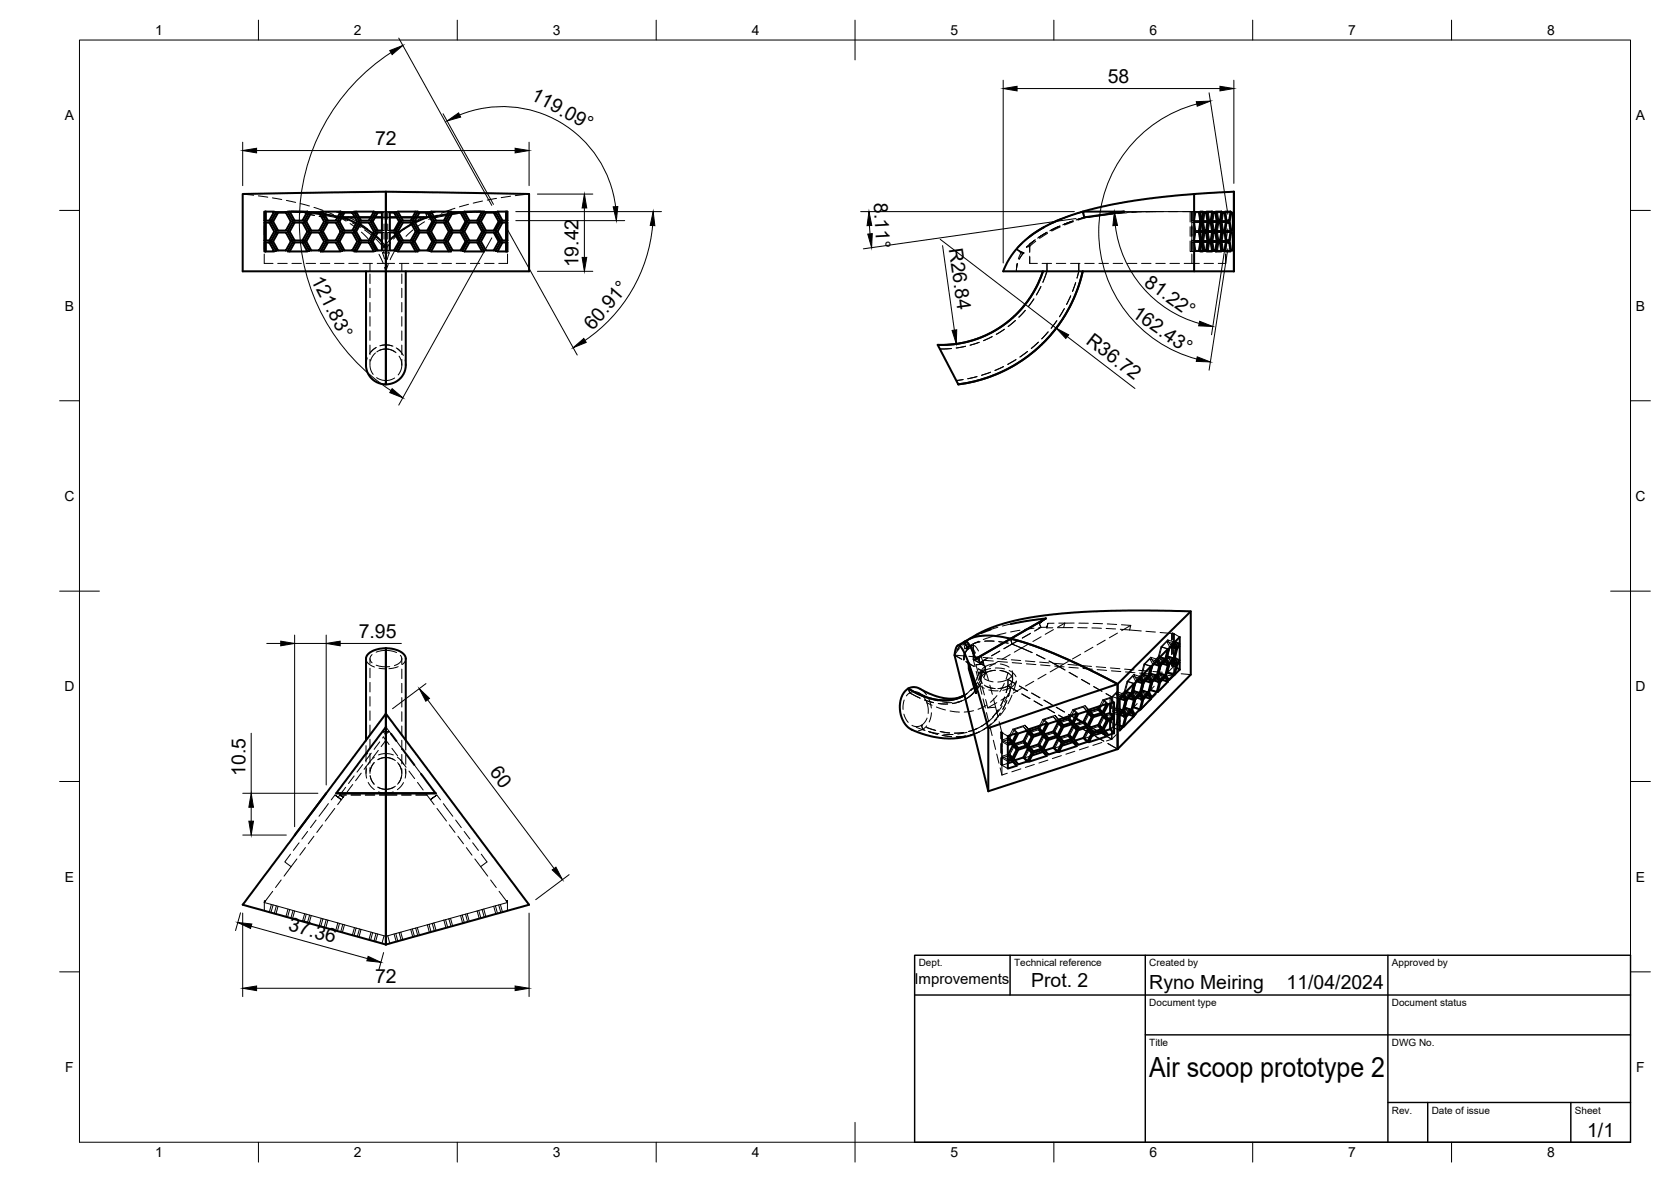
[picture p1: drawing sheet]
<svg xmlns="http://www.w3.org/2000/svg" width="420mm" height="297mm" viewBox="0 0 420 297" stroke-linecap="round" stroke-linejoin="round" font-family="sans-serif">
<defs><g id="words">
<text font-size="7" x="289" y="270.6">Air scoop prototype 2</text>
<g font-size="4.9">
<text x="278.5" y="20.8">58</text>
<text x="133.2" y="24.9" transform="rotate(28 133.2 24.9)">119.09°</text>
<text x="94.3" y="36.4">72</text>
<text x="219.8" y="51.1" transform="rotate(87 219.8 51.1)">8.11°</text>
<text x="238.6" y="62.5" transform="rotate(82 238.6 62.5)">R26.84</text>
<text x="78.2" y="70.3" transform="rotate(63 78.2 70.3)">121.83°</text>
<text x="145.5" y="67.2" transform="rotate(-90 145.5 67.2)">19.42</text>
<text x="287.5" y="71.6" transform="rotate(36 287.5 71.6)">81.22°</text>
<text x="149.1" y="83.1" transform="rotate(-49 149.1 83.1)">60.91°</text>
<text x="284.4" y="79.5" transform="rotate(35 284.4 79.5)">162.43°</text>
<text x="272.8" y="86.2" transform="rotate(37 272.8 86.2)">R36.72</text>
<text x="90.2" y="160.2">7.95</text>
<text x="61.7" y="195" transform="rotate(-90 61.7 195)">10.5</text>
<text x="123" y="194" transform="rotate(53 123 194)">60</text>
<text x="72.3" y="233.8" transform="rotate(16 72.3 233.8)">37.36</text>
<text x="94.3" y="247">72</text>
<text x="259.3" y="248.1">Prot. 2</text>
<text x="289" y="248.5">Ryno Meiring</text>
<text x="323.5" y="248.5">11/04/2024</text>
<text x="399.1" y="285.7">1/1</text>
</g>
<text font-size="3.8" x="229.9" y="247.3">Improvements</text>
<g font-size="3.5">
<text x="39" y="8.8">1</text>
<text x="89" y="8.8">2</text>
<text x="139" y="8.8">3</text>
<text x="189" y="8.8">4</text>
<text x="239" y="8.8">5</text>
<text x="289" y="8.8">6</text>
<text x="339" y="8.8">7</text>
<text x="389" y="8.8">8</text>
<text x="16.3" y="30.2">A</text>
<text x="411.3" y="30.2">A</text>
<text x="16.3" y="78">B</text>
<text x="411.3" y="78">B</text>
<text x="16.2" y="125.9">C</text>
<text x="411.2" y="125.9">C</text>
<text x="16.2" y="173.7">D</text>
<text x="411.2" y="173.7">D</text>
<text x="16.3" y="221.6">E</text>
<text x="411.3" y="221.6">E</text>
<text x="16.4" y="269.4">F</text>
<text x="411.4" y="269.4">F</text>
<text x="39" y="290.8">1</text>
<text x="89" y="290.8">2</text>
<text x="139" y="290.8">3</text>
<text x="189" y="290.8">4</text>
<text x="239" y="290.8">5</text>
<text x="289" y="290.8">6</text>
<text x="339" y="290.8">7</text>
<text x="389" y="290.8">8</text>
</g>
<g font-size="2.5">
<text x="231" y="242.9">Dept.</text>
<text x="255" y="242.9">Technical reference</text>
<text x="289" y="242.9">Created by</text>
<text x="350" y="242.9">Approved by</text>
<text x="289" y="252.8">Document type</text>
<text x="350" y="252.8">Document status</text>
<text x="289" y="262.9">Title</text>
<text x="350" y="262.9">DWG No.</text>
<text x="350" y="279.9">Rev.</text>
<text x="360" y="279.9">Date of issue</text>
<text x="396" y="279.9">Sheet</text>
</g>
</g></defs>
<!-- layer: Hidden -->
<g fill="none" stroke="#000" stroke-width=".25">
<path d="M61 48.8l2.8 .3M65 49.2l2.3 .4M66.4 56.7v2.4M66.5 53.2l-.1 2.3M66.5 55.4v.5M66.8 55.4v.5M67.7 55.9h.5l1.3 2.3h-.5M68.5 49.7l2.3 .5M69 53.2h.5l-1.3 2.2h-.5M69.5 58.2l-1.3 2.2h-.5M69.5 53.2h2.8M71.6 53.2l2.7 .1"/>
<path d="M71.9 53.4h.5l1.3 2.3h-.6M71.9 58.4h.5l1.3 2.3M72 50.4l2.3 .5M73.7 55.7l-1.3 2.2h-.5M74.1 53.2l1.5 .3-1.5-.3M75.5 53.3l2.3 .3M75.5 51.1l2.3 .7M76.1 55.9h.5l1.3 2.3M76.7 53.7l2.4 .4M77.2 53.3l1.2 .1M77.3 53.2h.6l-1.3 2.2h-.5M77.3 58.2h.6l-1.3 2.2h-.5"/>
<path d="M77.9 53.2h2.7M78.9 52.1l2.3 .8M79 53.7l5.2 .9M80.2 54.3l1.5 .3zM80.2 53.4h.6l1.2 2.3M80.2 58.4h.6l1.2 2.3M80.4 53.7l1.2 .1M81.5 55.7h.5l-1.2 2.2h-.6M83.8 53.9l-1.8-.7-.3 1.4M84.4 55.9h.5l1.3 2.3h-.5M84.5 53.2l1.9 .7M84.5 53.2l1.2 .1-.2 1.3"/>
<path d="M84.5 53.2l1.2 .1-.2 1.3h.8h-2.1l1.6-.1M84.9 54.4l2.1 1.2M85 54.4l1 .2-1-.1M85.5 54.6l2 .9M85.7 53.2h.5l-1.3 2.2h-.5M86.2 58.2l-1.3 2.2h-.5M86.2 53.2h2.8M86.3 54.6h.1M86.3 54.5l-.8 .1M87.4 54.4l2.1 1.2M88 56.2l2 1.4M88.6 56l2 1.1"/>
<path d="M88.6 58.4h.5l1.3 2.3h-.6M88.6 53.4h.5l1.3 2.3h-.6M89.2 54.6h1.1M89.6 56.1l.8 .5M90.4 55.7l-1.3 2.2h-.5M90.6 56.2l1.9 1.4M90.9 58.3l1.7 1.7M91.7 57.8l1.9 1.4M92.8 55.9h.5l1.3 2.3M93.2 54.6h1.1M93.4 58.4l1.7 1.6M93.7 58.7l.8 .6"/>
<path d="M94 53.2h.6l-1.3 2.2h-.5M94 58.2h.6l-1.3 2.2h-.5M94.4 60l1.7 1.7M94.6 53.2h4.9M96 54.6h2M96 53.4h.6v1.7M96 58.4h.6v1.7M96.6 56.3v1.6h-.6M97.5 56.3v1.6h.5M98 53.4h-.5v1.7M98 58.4h-.5v1.7M99.5 58.2l1.3 2.2h.5"/>
<path d="M99.8 54.6h1M100 53.2h-.5l1.3 2.2h.5M100.2 58.4l-.8 .7M100.6 58.4l-1.6 1.7M101.3 55.9h-.5l-1.3 2.3h.5M103.5 56.2l-2 1.4M103.7 54.6h1.1M103.8 57.8l-1.7 1.6M104.2 55.7h-.5l1.2 2.2h.6M104.4 55.9l-.9 .5M105.1 53.2h2.8M105.5 53.4h-.6l-1.2 2.3"/>
<path d="M105.5 58.4h-.6l-1.2 2.3M106.6 54.5l-2.1 1.1M106.7 55.7l-1.9 1.4M107.1 53.5l2.4-.3zM107.1 53.5l.2 1.1M108.2 54.4l1.6 .2h-1.6zM108.2 54.4l-.2 .1M108.4 53.2h-.5l1.2 2.2h.5M108.4 58.2h-.5l1.2 2.2h.5M109.1 54.4l-.9 .2M109.5 53.2l-1.8 .8M109.6 55.9h-.5l-1.2 2.3"/>
<path d="M109.9 54.1l-2.1 1M112 55.7l1.3 2.2h.5M113.4 53.2h2.8M113.7 53.7l-1.2 .1M113.8 53.4h-.5l-1.3 2.3h.6M113.8 58.4h-.5l-1.3 2.3h.6M114.4 52.3l-3.4 1.3M115 53.7l-5.2 .9M116.2 58.2l1.3 2.2h.5M116.8 53.2h-.6l1.3 2.2h.5M116.8 53.3l-1.1 .1M117.8 51.3l-2.3 .7"/>
<path d="M118 55.9h-.5l-1.3 2.3h.6M118.6 53.3l-2.4 .3M120.9 55.7h-.5l1.2 2.2h.6M121.3 50.5l-2.3 .5M121.8 53.2h2.8M122.2 58.4h-.6l-1.2 2.3h.5M122.2 53.4h-.6l-1.2 2.3M122.4 53.2l-2.6 .1M124.8 49.9l-2.3 .4M125.1 53.2h-.5l1.2 2.2h.5M125.1 58.2h-.5l1.2 2.2h.5M126.3 55.9h-.5l-1.2 2.3"/>
<path d="M127.3 55.4v.5M127.6 53.2v2.3M127.6 55.4v.5M127.6 56.7v2.4M128.4 49.3l-2.4 .4M131.9 48.9l-2.3 .3M259.7 58.9l-1.9 1.5 1-.9M262.7 57l-2.1 1.2M262.9 58.6l-2 1.2M263.1 58.5l-2 1.2M263.3 58.4l-2 1.2M263.4 58.6l-2 1.3"/>
<path d="M264.6 56l-2.1 1.1M265.9 55.4l-2.2 1M266.1 57l-2.1 1M266.3 56.9l-2.1 1M266.5 56.8l-2.1 1M266.6 57l-2.1 1.1M269.2 54.1l-2.2 .9M269.4 55.7l-2.2 .8M269.6 54l-2.7 1M269.6 55.6l-2.2 .8M269.8 55.5l-2.2 .9M269.9 55.7l-2.2 .9"/>
<path d="M272.2 53.2l-1.5 .4M272.2 53.2l-1.8 .6M272.2 53.2l.4 1.4M272.2 53.2h.1M272.3 53.3h.1M272.3 53.5h.1M272.6 54.6l-1.6 .5M272.6 54.6l-1.8 .6M272.6 54.6l-2 .7M272.6 54.6h1.3M273.8 54.4l-.6 .1M278.6 53.8l-2.5 .3"/>
<path d="M279.8 53.8l-5.9 .8-.7-.1-2.2 .8M282.2 53.5l-2.4 .2M283.4 53.5l-2.4 .2M285.7 53.3l-2.3 .1M290.7 53.2l-6.1 .2M290.7 53.2h-2.6M290.7 53.2h1.9M293.8 53.2h2.4M297.3 53.2h2M299.3 57v2.4M299.7 53.2h-.4v2.6M299.7 53.2h.1"/>
<path d="M299.7 53.2h2.1M299.7 53.2v2.6M300.2 55.9l.3 2.3M300.3 55.7l.4 2.2h1.9M300.5 53.2l-.3 2.2M301.3 58.4l.4 2.3-.4 2.2M301.3 53.4l.4 2.3-.4 2.2M301.5 53.2l.3 2.2h-2.1v-2.2v2.3M301.8 58.2h-1.3l-.3 2.2M302.1 55.4h1.6M302.1 55.9h1.6M302.5 53.2h.9"/>
<path d="M302.5 58.2h.9M302.5 55.9l.4 2.3-.4 2.2M302.6 53.4h-1.9l-.4 2.3h1.9M302.6 58.4h-1.9l-.4 2.3M302.9 53.2l-.4 2.2M303 53.4l-.4 2.3 .4 2.2M303 58.4l-.4 2.3 .4 2.2M303.3 57.9h1.6M303.3 53.4h1.6M303.3 58.4h1.6M303.6 55.7h.9M303.7 58.4l.3 2.3-.3 2.2"/>
<path d="M303.7 53.4l.3 2.3-.3 2.2M303.8 53.2l.3 2.2M304.1 55.9l-.3 2.3 .3 2.2M304.4 55.4h1.6M304.4 55.9h1.6M304.8 53.2h.9M304.8 58.2h.9M304.8 55.9l.4 2.3-.4 2.2M305.2 53.2l-.4 2.2M305.3 53.4l-.4 2.3 .4 2.2M305.3 58.4l-.4 2.3 .4 2.2M305.6 57.9h1.6"/>
<path d="M305.6 53.4h1.6M305.6 58.4h1.6M305.9 55.7h1M306 58.4l.3 2.3-.3 2.2M306 53.4l.3 2.3-.3 2.2M306.1 53.2l.4 2.2M306.5 55.9l-.4 2.3 .4 2.2M306.7 55.4h1.7M306.7 55.9h1.7M307.1 53.2h.9M307.1 58.2h.9M307.1 55.9l.4 2.3-.4 2.2"/>
<path d="M307.5 53.2l-.4 2.2M307.6 53.4l-.3 2.3 .3 2.2M307.6 58.4l-.3 2.3 .3 2.2M307.9 57.9h1.6M307.9 53.4h1.6M307.9 58.4h1.6M308.1 53.4v1.7M308.1 56.3v1.6M308.1 58.4v1.7M308.2 53.2v2.3M308.2 56.7v2.4M308.3 55.7h.9"/>
<path d="M66.4 63.8v2.4h2.2M66.4 60.3v2.4M66.8 60.4v.5M67.7 60.9h.5l1.3 2.3h-.5M69.8 66.2h2.4M73.1 60.7h.6l-1.3 2.2h-.5M73.4 66.2h2.4M76.1 60.9h.5l1.3 2.3h-.6M77 66.2h2.4M80.5 66.2h2.4M81.5 60.7h.5l-1.2 2.2h-.6M84.1 66.2h2.4"/>
<path d="M84.4 60.9h.5l1.3 2.3h-.5M87.7 66.2h2.4M90.4 60.7l-1.3 2.2h-.5M91.3 66.2h2.3M92.8 60.9h.5l1.3 2.3h-.6M93 79.6v2.4M93 76v2.4M93 72.4v2.4M93 68.9v2.4M93 66.2v2M93.3 60.9l1.4 2M94.8 66.2h4.4"/>
<path d="M95.3 63.9l1 2.2M95.8 60.9l1.2 1.7 1.2-1.6M96.2 63.6l.5 1.5M96.6 61.3v1.6h-.6M96.9 63.4l.1-.8v.9M96.9 66.2l.1 1.8 .1-1.6M97 62.6l.2 .8-.2 .2M97 62.6v.9M97 62.6h.1M97 62.6l-.8 1 .8 .1-.1-.3h.3M97 62.6l.9 1h-.9M97.5 61.3v1.6h.5"/>
<path d="M97.6 66.4l-.6 1.8-.3-1M97.9 63.6l-.6 1.6M98 60.3l-1.6 1.8 .6-.2-1-1.1M99.2 63.2l-1.1 2.1M100.4 66.2h2.4M101 79.6v2.4M101 76v2.4M101 72.4v2.4M101 68.9v2.4M101 66.2v2M101.3 60.3l-1.5 1.9M101.3 60.9h-.5l-1.3 2.3h.5"/>
<path d="M104 66.2h2.4M104.2 60.7h-.5l1.2 2.2h.6M107.5 66.2h2.4M109.6 60.9h-.5l-1.2 2.3h.5M111.1 66.2h2.4M112 60.7l1.3 2.2h.5M114.7 66.2h2.4M118 60.9h-.5l-1.3 2.3h.6M118.3 66.2h2.3M120.4 60.7l1.2 2.2h.6M121.8 66.2h2.4M126.3 60.9h-.5l-1.2 2.3h.5"/>
<path d="M127.3 60.4v.5M127.6 63.8v2.4h-2.2M127.6 60.3v2.4M255.6 62.6l1.3 .8zM255.6 62.6h.1M255.6 62.6l1.1 1h.8l-.5 .3-.7 1.2 .9-1.4M255.7 66.2l-.1 1.8 .2-1.8M256.3 61.8l.6-.6-1.3 1.4zM256.7 63.5v.1M256.7 63.6l-.6 1.5M256.9 63.3l.4 .3-.1 .1M256.9 63.3l-.2 .3"/>
<path d="M257.5 63.6l-.3 .1M257.8 78l-1.6 1.7M258.9 61.4v2M258.9 64.4v1.8h1.9M258.9 61.4v1.8M259.9 60.5l-1.8 1.6M260 75.1l-1.4 2M260.1 60.4l-1.2 1M260.3 60.3l-1.4 1.1M260.4 60.6l-1.5 1.3-.8 .2 .8-.7M261.7 72l-1.1 2.1M262 66.2h2.4"/>
<path d="M263.2 66.2v2l-1 2.7M265.6 66.2h2.4M267.6 77.6l-1.2 2M269.2 66.2h2.3M269.2 74.3l-1 2.2M270.5 71l-.8 2.2M271.3 66.2v2l-.5 1.7M272.8 66.2h2.3M276.3 66.2h2.4M279.9 66.2h2.4M283.5 66.2h2.4M287 66.2h2.4"/>
<path d="M290.6 66.2h2.4M294.2 66.2h2.4M297.8 66.2h3.8M299.3 60.6v2.6h.4M299.7 63.2v-2.6v2.6h2.1M299.7 60.4h2.1l-.3-2.2 .3-2.3h-2.1v7.3M299.7 60.9h2.1l-.3 2.3M299.7 63.8v2.4M300.2 60.9l.3 2.3M302.1 60.4h1.6M302.1 60.9h1.6M302.2 60.7h-1.9l.4 2.2h1.9"/>
<path d="M302.5 63.2h.9M302.5 60.9l.4 2.3M302.7 66.2h2.4M303.3 62.9h1.6M303.6 60.7h.9M304.1 60.9l-.3 2.3M304.4 60.4h1.6M304.4 60.9h1.6M304.8 63.2h.9M304.8 60.9l.4 2.3M305.6 62.9h1.6M305.9 60.7h1"/>
<path d="M306.5 60.9l-.4 2.3M306.7 60.4h1.7M306.7 60.9h1.7M307.1 63.2h.9M307.1 60.9l.4 2.3M307.9 62.9h1.6M308.1 61.3v1.6M308.2 63.8v2.4h-1.9M308.2 60.3v2.4M308.3 60.7h.9M92.4 89.9l-.4 1.8M93 91.9l.3 1.2 .5 1"/>
<path d="M93 90.3v1.4M93 86.7v2.4M93 83.1v2.4M94.4 88.7l-.9 1.1-.3 .9M94.4 87.4l-1.1 1M94.6 87.3l-.9 .7-.8 .9M94.7 94.9l.9 .5 1.1 .2h1.2l1.3-.6M97 86.7l1.8 .3M97 87.7l1.4 .3 1.2 .6M97 86.7l1.6 .2M97 87.7a3.9 3.9 0 0 1 2.3 .7M97 86.7l-1.3 .1"/>
<path d="M97 87.7l-1.6 .4M97 86.7l-1.5 .2M97 87.7a3.9 3.9 0 0 0-2.3 .7M99.6 87.4l1.2 1M99.8 87.6l1 .8 .6 .9M100.4 89.5l.5 1.1 .1 1.1M101 90.3v1.4M101 86.7v2.4M101 83.1v2.4M101 91.7l-.1 1.1-.8 1.4M101.9 90.4l.1 1.3M239.2 87.6l-2.9 .1"/>
<path d="M242.2 95.4l-1.7 .2M242.8 87l-2.4 .4M245.7 94.6l-2.4 .6M246.2 86l-2.3 .7M249.1 93.5l-2.3 .8M249.5 84.6l-2.2 1M252.3 92.1l-2.1 1M252.5 82.7l-2 1.3M255.3 80.5l-1.8 1.5M255.5 90.4l-2.1 1.2M258.4 88.3l-1.9 1.4M261.1 86l-1.8 1.6"/>
<path d="M263.5 83.4l-1.6 1.8M265.7 80.6l-1.4 1.9M245.6 159.5l-.7 .4M246.7 159.1l-1.1 .5M247.8 159.7l-2.3 .3M249 159.7l2.4 .3M249.5 160l-2.3 .7M250.9 157.6l-1.8 .6M252.9 159.1l-2.3 .5M254.2 156.8l-2.1 .5M256.5 158.4l-2.4 .4M256.5 159.2l-2.4 1.3-1.5-.3"/>
<path d="M259.1 159.2l-2.1 1.1M259.6 157.4l-2.1 1.2M260 157.9l-2.4 .3M261.3 156.7l1.7-1.3zM261.3 156.7l.4 1M261.3 156.7l.4 1 1.5-.1M261.7 157.7h-.5M261.7 157.7l-1.5 .9M263 155.4l-2.4 1.4M263.5 156.6l-.3 1.2zM264.7 157.8h-1.5M265 156.6h-1.5"/>
<path d="M269.8 157.7h-3.9M270.1 156.6h-3.9M271 157.7l2.4 .1M271.3 156.6h2.3M274.6 157.8l2.3 .1M274.8 156.7h2.4M278.1 157.9l2.4 .2M278.4 156.8l2.4 .1M281.7 158.1l2.3 .2M282 157l2.3 .2-.3 1.1M284 158.3l3 .3M288.1 158.7l2.4 .1"/>
<path d="M291.7 158.9l2.9 .3M294.9 159.1l-.3 .1v1.7v-1.7h.6v1.7M295.1 159.2l-.2-.1v1.7M295.1 159.2l.1 3M295.1 159.2v1.7M92.2 166.3l.7 .7 1.2 .6M93 178.7v2.3M93 175.1v2.3M93 171.5v2.4M93 167.9v2.4M93 165.5v1.2M93.6 164.5l-.6 .9 .2 .7 .4 .5"/>
<path d="M94.6 167.2l1.6 .3h1.8M95.3 167.9l1.7 .2M96.9 163.5l-2.3 .4M97 163.4l1.3 .1 1.4 .5M100.1 167.5l-2.3 .5M100.7 164.7l.3 .8M101 165.5v1.5M101 168.2v2.3M101 171.7v2.4M101 175.3v2.4M101 178.9v2.4M101 165.5l-.1 .6-.4 .5-1.3 .7"/>
<path d="M102 165.5l-.1 .7-.7 .8M227.3 179.5l.5 1.2 .6 .8M227.4 175.9l-.3 1.1v1.3M228.4 173l.3 1.1M228.7 174.1l2.7 1.4M228.7 174.1l1.4-.3 1.3 .5M228.7 174.1l-.8 .8M231.1 174.2l1.4 .7M231.4 173.1l1.6 1.5M232.2 175.1l1 1.9 .2 2.3M232.5 175.9l2.2 .7M233.5 175.6l.7 2.3"/>
<path d="M233.6 175.4l2.3 .7M234.2 179.1l-.6 2.3M235.9 176.8l2.4 .1M237 176.4l2.4 .2M240 164.6l1.8 1.1M240 164.6l2.4 .2M240.1 164.5l-.1 .1M241.2 163l-1.2 1.6M241.8 176.2l-2.3 .6M242.4 161.4l-.8 .7-1 1.3M242.4 161.4l.2 1.6 .9-.2 .1 .3-.2-.6M242.4 161.4l1 1.1-.2 .2z"/>
<path d="M242.4 165.6v.2M242.4 161.4l1.4 .9-.3 .7M242.4 164v1.8M242.4 164.9v.9M242.5 164.6v.1M242.5 164.1l-.1 1.7M242.9 166.3l2 1.2M243.2 174.3l-.8 .5M243.2 162.7l.1-.1 .2 .4M243.2 162.7l-.6 .3M243.2 162.7l.1-.1zM243.2 162.7l-.8-1.3 .8 1.3"/>
<path d="M243.5 163l-.9 1.4M243.5 163l.1 .1M243.5 166.6l.1 1.5M243.6 162.9l-.1 .1M243.6 161.9l.3 .4M243.6 168.1h.1M243.6 164.9l2.4 .2M243.6 168.1l.7 2.4M243.8 162.3l-1 1.5M243.8 162.3l-.6 .4-.2 .3 .2-.3M243.9 162.3l.7 .6 .7 1.2M243.9 162.3h-.2"/>
<path d="M243.9 160.6l-1.9 1.5M244.3 173.1l-1 1-.8 .6M244.3 160.3l-1.9 1.1M244.5 160.1l-2.1 1.3M244.7 171.7l.7 2.4M244.7 165.7l3.1 1.8 1.4-.6 1.1-.1M244.7 174.2l-1.9 1.5-2.2 .8M244.7 161.8v3.9l3.1 1.8v1.6M244.7 161.8l-1 .5 1.3-.1 1 1.4M244.7 161.8v3.9M244.7 165.7l1.5 .1M244.7 165.7l.5 1.8"/>
<path d="M244.8 162.2l-1 .1M245 173.7l-.8 1-1.3 .9M245.3 165.6l.9-.3 .1 1.3 .9-.1-.9 .1M245.4 167.1l1.2 4.1M245.4 168.7l.6 2.3M245.6 171.7l-1.5 1.8M245.7 170.2l-.8 1.9M245.7 165.2l.6 1.4M245.8 171.4l.7 1 1 .6M246 168.1l1.8 1M246.1 161.1l-1.4 .7M246.3 166.6l.9-.2-.9 .2 .1 .3"/>
<path d="M246.3 172.2l.6 2.3M246.4 161.3l-1.7 .5M246.5 164.7l.7 1.7 1.4 4.6M246.6 170.6l-.9 2.1M246.6 169.1v1.6M246.8 171.4l-1.3 2M246.9 172.3l.6 2.3M247.1 168.7l-.9 2M247.1 168.7l-1.1 .9-.3 .7M247.1 168.7l.7 .4M247.1 169.6l-.5 1 .4 1.2M247.2 165.2l2.3 .2"/>
<path d="M247.2 175.6l.6 2.3M247.4 166.8l-2 .3 2-.2M247.4 165.9l2.4 .2M247.5 170.5l1.2 .6 1 .3M247.5 172.2l1.2 .6 1 .2M247.6 161.1h2.4M247.7 164.2l-2.4 1.4 .9-.3 .1 1.3M247.8 169.1l-.4 1.2M247.8 169.1v-1.6a1.67 1.67 0 0 0-1.1 2.1M247.8 169.1a1.69 1.69 0 0 0-1.1 2.2M247.8 175.8l.5 2.1 2-.2M247.9 172.5l2.4 .5"/>
<path d="M248 179.1l.6 2.3M248.3 165.4l-2 1.2M248.6 173.4l2.4 .2M248.9 172.2l.6 2.3M249.1 168l-2 .7M249.8 175.6l.5 2.1M250.2 168.5l-1.5 .2-.9 .4-.7-.4M250.3 167.9l2.3 .2M250.3 168.5l-1.1 .1-1.4 .5M250.3 177.7l.7 2.5M250.7 165.5l2.4 .2M250.8 162.5l-2.1 1.1"/>
<path d="M251 166.2l2.3 .2M251 178.4l-1.4 1.8M251.1 161.2l2.4 .4M251.4 163.6l-2.1 1.2M251.4 168.5l1.4 .3 1 .6 .7 .8v1M251.5 168.5l1.5 .4 .7 .4M251.5 166.9l1.5 .4 .7 .4M251.5 179.2l-1.5 1.9M252 177.4l-1.5 1.9M252.6 175.2l-1 2.1M252.8 177.9l-1.4 1.9M253.2 176.1l-1.1 2.1"/>
<path d="M253.4 170.7l-1.4 .6-1.1 .1M253.4 172.4l-.9 .4-1.6 .2M253.4 172.4l.7 .4-2 .7M253.4 172.4l-2 .6M253.4 172.4l2.5 1.4M253.4 170.7l1.9 1.1M253.4 170.7v1.7M253.6 174.3l-1 2.1M253.7 168.5l1 .6 .8 1M253.8 172.1l-.4 .3-.4 1.7 .4-1.7M254.1 160.5h.1M254.1 160.5l.3 1.3 2.5 1"/>
<path d="M254.1 160.5l.3 1.4M254.1 160.5l-2.3 1.4M254.3 165.8l2.3 .2M254.4 161.8l2.5 1M254.5 174.7l-1.1 2.2M254.5 170.2a1.67 1.67 0 0 1-1.1 2.2M254.5 168.6a1.67 1.67 0 0 1-1.1 2.1v1.7M254.5 166.5l2.4 .2M254.6 171.1l-.6 2M254.6 169.1v1.6M255.5 171.2l-.6 1-.8 .6-.5 2.2 .5-2.2-.7-.4M255.6 171.1l-.7 2.5"/>
<path d="M256 161l-1.6 .9M256 160.9l-3.6 2.1 2-1.2M256.3 172.4l2.1 1.2M256.9 162.8l2.6 1.2M256.9 174.4l2.1 1.2M257.8 166.1l2.4 .2M258.1 166.8l2.4 .2M259.4 174.2l2.1 1.2M260 176.2l2.1 1.1M260.6 164.5l2.1 1.1M261.4 166.4l2.4 .2M261.6 167.1l2.4 .2"/>
<path d="M262.5 175.9l2.1 1.3M263.1 177.9l2.1 1.2M263.8 166.1l4 2.3M265 166.7l2.3 .2M265.2 167.4l2.4 .2M265.2 179.8l-3 1M265.6 177.7l2.1 1.2M266.2 179.7l2.1 1.2M268.5 167l2.4 .2M268.7 179.5l1.8 1.1M268.8 167.7l2.3 .2M268.8 169l2.1 1.1"/>
<path d="M269.8 178.3l.9 1M269.8 178.3l-.9 1.6M270.2 178.4l-1.2 2.2 1 1M271.9 170.7l2.1 1.2M272.1 167.3l2.3 .2M272.3 168l2.4 .2M272.4 177.7l-2.2 .7 .9 1M272.4 177.7l1 1M272.4 177.7l.8 1M272.8 177.3l-3 1M273.8 178.4l-1-1.1 2.1 2.5M273.9 179.2l2.3-.7 1 1"/>
<path d="M274.1 178.8h-.2M275 172.5l2.1 1.2M275.6 167.6l2.4 .2M275.9 168.3l2.4 .2M276.2 178.5l.8 1M276.6 178.2l1.1 1.4M277.3 175.9l1 1M277.3 175.9l-.8 1.6M277.7 176l-1.1 2.2 .9 1M277.7 179.6l1 1M277.9 179.6h-.2M278.1 174.3l1.4 .8"/>
<path d="M279.1 179.6l-1.4 .5 1 .9M279.1 175.5l-1.4 .5 1 1M279.1 179.6l1 1M279.1 175.5l1 1M279.1 175.5v1.3M279.1 179.6v1.3M279.2 167.9l2.4 .1M279.4 168.6l2.4 .2M279.5 179.3v2.4M279.5 175.1l-2.2 .8M279.8 178.8l1.7 .6M279.8 175.1v1.2"/>
<path d="M279.8 177.6v1.2M279.8 179.2v1.2M279.8 175.1l1.7 .6M279.8 179.2l1.7 .6M280.6 178l.9 .3M280.6 178.4l-.8 .8M280.6 174.3l-.8 .8M280.6 178l-.8 .8M280.8 173.8l-1.3 1.3v3v-3M280.8 177.9l.7 1.2M281.2 175.5l.4 .1M281.2 175.5l-.6 2.5"/>
<path d="M281.2 179.5l-.6 2.5M282.3 178.9l-1.7-.5 .6 1.1 .4 .2M282.3 174.8l-1.7-.5 .6 1.2M282.6 174.4l-1.8-.6 .7 1.2M282.7 177.8l-1.2 1.3 1.7 .6M282.7 173.7l-1.2 1.3 1.7 .6M282.7 178.2l.7 1.2M282.7 174.1l.7 1.2M282.7 173.7l.4 .2M282.8 168.2l2.3 .1M283 168.9l2.4 .2M283.4 175.3l-.2 .7-1.7-.5-.7 2.4 1.8 .6"/>
<path d="M283.4 179.4l.3 .1M283.4 179.4l-.9 .9M283.4 175.3l.3 .2M283.6 171.2l1.7 .6 .2-.7 .4 .1M283.6 171.2l-.6 2.5M283.6 175.3l-.6 2.5M284.5 178.8l-1.8-.6-1.2 1.3M284.5 174.7l-1.8-.6-1.2 1.4M284.7 178.4l-1.7-.6 .6 1.2 1.7 .6M284.7 174.3l-1.7-.6 .6 1.2 1.7 .6M284.9 174l-1.3 1.3M284.9 173.6l-1.3 1.3"/>
<path d="M284.9 177.7l-1.3 1.3M284.9 169.9l-1.3 1.3M285.1 177.7l1.7 .6M285.1 169.5l-1.7 1.7M285.1 171.8l-1.7-.6-.7 2.5M285.5 175.2l-.2 .7-1.7-.6M285.5 175.2l.4 .1M285.7 179.5l-1.7 1.7M285.9 176.8l-.8 .9M286.3 168.5l2.4 .1M286.6 169.1l2.3 .3M286.6 174.6l-1.7-.6 .6 1.2"/>
<path d="M286.6 170.5l-1.7-.6 .6 1.2M286.8 170.1l-1.7-.6 .6 1.2 1.8 .6M286.8 174.2l-1.7-.6 .6 1.2 1.8 .6M287 169.4l.4 .1M287 169.8l.6 1.2M287 169.4l-1.3 1.3M287 173.9l.6 1.2M287 173.5l-1.3 1.3M287.2 169.4l.6 1.2 1.8 .5M287.2 173.5l.6 1.2 1.8 .5M287.5 175.8l-1.8-.6-.6 2.5M287.6 171l-.1 .7-1.8-.6-.6 2.5"/>
<path d="M287.6 175.1l-.8 .9M287.6 175.1l.4 .1M287.6 171l.4 .1M287.8 166.9l-.6 2.5 1.7 .6M287.8 171l-.6 2.5 1.7 .5M288.2 177l-1.7 1.7M288.7 170.4l-1.7-.6-1.3 1.3M288.7 174.5l-1.7-.6-1.3 1.3M289.1 169.3l-1.3 1.3M289.1 169.7l-1.3 1.3M289.1 173.4l-1.3 1.3M289.1 165.6l-1.3 1.3"/>
<path d="M289.3 173.3l1.8 .6M289.3 169.3l.7 1.1M289.3 165.2l-1.7 1.7M289.4 167.5l-1.8-.6-.6 2.5M289.8 170.9l.4 .1M289.8 170.9l-.2 .6-1.8-.5M289.8 166.8l.4 .1M289.8 166.8l-.2 .7-1.8-.6M289.9 168.7l2.3 .2M290.1 169.4l2.4 .2M290.2 172.5l-.9 .8M290.7 174.4l-1.7 1.7"/>
<path d="M290.9 170.2l-1.8-.5 .7 1.2M290.9 166.1l-1.8-.5 .7 1.2M291.1 165.7l-1.8-.5 .7 1.2M291.3 169.1l-1.3 1.3 1.7 .6M291.3 165l-1.3 1.4 1.7 .5M291.3 169.6l.6 1.1M291.3 165.5l.6 1.2M291.3 165l.3 .2M291.5 169.1l.6 1.2 1.8 .6M291.7 171.4l-1.7-.6-.7 2.5M291.9 166.7l-.2 .6-1.7-.5-.7 2.5 1.8 .5M291.9 170.7l.4 .2"/>
<path d="M291.9 170.7l-.9 .9M291.9 166.7l.4 .1M292.1 162.5l1.8 .6 .1-.7 .4 .1M292.1 166.6l-.6 2.5 1.7 .6M292.1 162.5l-.6 2.5M293 170.1l-1.7-.5-1.3 1.2M293 166l-1.7-.5-1.3 1.3M293.2 171.9l-1.7 1.7M293.2 165.6l-1.7-.6 .6 1.2 1.8 .6M293.4 164.9l-1.3 1.3M293.4 165.3l-1.3 1.3M293.4 169l-1.3 1.3"/>
<path d="M293.4 161.2l-1.3 1.3M293.4 169l2.4 .2M293.6 160.8l-1.7 1.8M293.6 163.1l-1.7-.5-.6 2.4M293.7 169.7l1.5 .2M294 166.5l.4 .1M294 166.5l-.1 .7-1.8-.6M294.6 167.4v-1.7v1.7h.6M294.6 162.1v2.4M294.9 165.5v1.7l.2 .2h-.5l.3-.2M294.9 162v2.3M295.1 165.9l-1.7-.6 .6 1.2"/>
<path d="M295.1 161.8l-1.7-.6 .6 1.2M295.1 162.1v2.4M295.1 165.7v1.7M295.2 167.4l-1.6 1.6 1.8 .6M295.2 167.4l.6 .4M295.2 161.5l1.4 .8M295.2 161.5v8.4M295.2 161.1l.3 .2M295.2 165.6l-.9 .9M295.2 161.1l-.9 .9M295.2 161.5l-.9 .9M295.2 169.9l-1.2 1.1"/>
<path d="M295.4 161.4l-1.8-.6 .7 1.2 1.7 .6M295.4 165.5l-1.8-.6 .7 1.2 1.7 .6M295.4 165.3l-.2-.1-.9 .9M296 163l-1.7-.6-.7 2.5M296 167.1l-1.7-.6-.7 2.5M296.6 166.4l-1.4-.8v1.8M296.6 160.1l-1.4-.9v1.9M297 169.3l2.4 .2M81.7 199.8h.1M84.2 199.8l1.6 1.2zM84.2 199.8l-.9 1.2M84.5 199.4h1.2l-.2 .4"/>
<path d="M84.5 199.4h2.1M84.5 199.4h1.2M85.5 199.8l.8 .5-.8-.5-.5 .5M85.5 199.8l.8 .6M85.7 199.4l-.2 .4h1.6h-1.6M85.7 199.4h.1M86.9 197.9l-1.2 1.5M87.8 199.4h2.4M88.3 199.8h2.4M88.7 197.2l-1.4 1.9M89 195l-1.4 1.9M90.8 194.3l-1.4 1.9"/>
<path d="M91.2 192.1l-1.4 1.9M91.4 199.4h2.4M91.8 199.8h2.4M92 192.7v1.7M92 187.4v4.1M92 186v.2M92.2 193.2l-.2 .8 .2 1.5M92.6 196.6l.6 1 .9 .8M93 191.4l-1.5 1.9M93 192.9v1.5M93 189.4v2.4M93 185.8v2.4"/>
<path d="M93 182.2v2.4M93.1 195l.3 1 .7 1.1-.7-1.1zM93.3 189.3l-1.4 1.9M94.1 191.7l-.7 1-.3 1.1 .3-1.2zM94.1 190.3l-.9 .9-.6 .9M95 199.4h4.1M95 197.8l.9 .4 1.1 .2-.8-.1zM95 190.9l.9-.4 1.1-.1-1.1 .1zM95.1 188.6l-1.4 1.9M95.2 199l1.8 .4 1.9-.4M95.2 189.7a4.9 4.9 0 0 1 3.7 0M95.4 199.8h4.4"/>
<path d="M95.5 186.4l-1.4 1.9M96.2 185.5l.2-.3 .6 .8M97 182.7l1.3 1.7M97 186l.8 1.1M97 190.4l1.1 .1 .9 .4M97 182.7l.2 1.3-.2-.2M97 182.7l-.1 1.3M97 182.7h.1M97 183.8l-.1 .2h.3M97 183.8h.9l-1.1 .8 .2-.2M97 190.4l1.2 .1 1.2 .6M97 186l-1.2 1.6"/>
<path d="M97 183.8h-.8l.8 .6M98.6 188.1l1.4 1.9M99 197.8l-.9 .4-1.1 .2M99.4 197.6l-1.2 .6-1.2 .2M99.7 186.2l1.4 2M99.9 190.3l1 .9 .6 .9M100 191.7l.7 1 .3 1.1M100.2 192l.7 1.2 .1 1-.1 1.3-.7 1.2M100.3 199.4h2.4M100.7 190.9l1.4 1.9M101 195l-.3 1-.8 1.1M101 199.8h2.4"/>
<path d="M101 182.4v2.4M101 186v2.4M101 189.6v2.4M101 193.2v1.2M101.5 196.7l-.6 .9-1 .8M101.9 193.2l.1 .8-.1 1.5M102 186v2.5M102 189.7v2.4M102 193.3v1.1M102.8 193.8l1.5 1.9M103.9 199.4h2.4M104.2 192.2l1.7 2.3"/>
<path d="M104.6 199.8h2.7M105 196.6l1.4 1.9M107.1 199.5l2.4-.1zM107.1 199.5h.1M107.1 199.5l1.1 1.4M107.4 199.4h2.1M109.5 199.4h.1M109.8 199.8l1 1.2M229.3 183.4l.4 .1M229.3 182.3l1 .3 1.4-.3M230.4 182.8l2.2 .8M231.7 182.3l.3 1 .3 .1-.3-.1"/>
<path d="M231.7 182.3l.2 .1M231.7 182.3l.3 1M232 183.3l-1.1 .3M233 182.4l-1 .9M233 182.8l2.3 .8M233.1 180.5l-.6 1.1-.8 .7M233.5 183.8l2.2 .7M233.7 183.9l2.4 .5M236.4 183.8l2.4 .4M236.9 184.8l2.4 .3M237.3 184.5l2.3 .1M242.3 184.1l-2.3 .1"/>
<path d="M242.8 185l-2.3 .2M243.2 184l-2.4 .5M245.7 183.1l-2.2 .7M246.2 183.9l-2.2 .8M246.9 182.4l-2.6 1.3M247.9 183l-3 1.5M248.7 181.1l-1.9 1.4M248.9 182.5l.6 2.4M249.2 182l-1.9 1.4M249.7 180.2l-1.8 1.5M249.8 186l.5 2.3M250.6 189.5l.6 2.3"/>
<path d="M250.7 180.7l-1.8 1.6M251.2 181.4l.6 2.4M251.5 193l.4 1.8M251.6 190.4v1.7l.3 .2M251.6 192.1l.2-.1 .1 .3M251.6 186.9v2.3M251.8 192v-1.7l.1 2v-1.7v1.7l1.5 .9M251.8 183.8l.1 2.1v-1.8M251.8 183.8v1.7M251.8 186.7v2.4M251.8 183.8l-.2 .2M251.9 186v-1.9v3"/>
<path d="M251.9 184.1l-.3-.1v1.7M251.9 184.1h.1M251.9 186.4v8.4M251.9 186l1.5 .8M251.9 184.1l1.5 .9M253.3 194.3l-1.4 .5M253.4 189.6l-1.5 .5 1.5 .8M253.4 185.5l-1.5 .5M253.4 191.8l-1.5 .5M253.5 190l.9 1M253.5 185.9l.9 1M253.9 185.5l1.2 1.5"/>
<path d="M254.5 186.9l-1-1-1.6 .5 1.5 .8M254.5 191l-1-1-1.6 .5 1.5 .8M254.7 183.2l1 1M254.7 183.2l-.8 1.6M254.9 190.6l-1-1 1.2 1.5M255.1 183.3l-1.2 2.2 1 1M255.1 191.1l.9 1M255.1 187l.9 1M255.1 187.4l-1.2 2.2M255.2 191l-.1 .1M255.2 187h-.1M256.7 193.2l-2.3 .8"/>
<path d="M257.3 182.6l-2.2 .7 .9 1M257.3 182.6l1 1M257.3 186.7l.8 1M257.3 182.6l.8 1M257.7 182.3l-3 .9M258.3 187.7l-1-1-2.2 .7 .9 1M258.7 183.3l-1-1 2.1 2.4M258.7 187.4l-1-1 2.1 2.4M258.8 184.1l2.3-.7 1 1M258.8 188.2l2.3-.7 1 1M259 183.7h-.2M259 187.8h-.2"/>
<path d="M259.5 189.9l-1.8 .5M259.8 185.2l-1-1.1-1.1 2.3M259.8 189.2l-1-1-1.1 2.2 1 1M260.1 192.1l-2.3 .8M261.1 187.5l.8 1.1M261.1 183.4l.8 1.1M261.5 183.1l1.1 1.4M261.5 187.2l1.1 1.4M262.2 180.8l1 1M262.2 180.8l-.8 1.6M262.6 180.9l-1.1 2.2 .9 1M262.6 185l-1.1 2.2 .9 1"/>
<path d="M262.6 188.6l1 1M262.6 184.5l1 1.1M262.8 188.6h-.2M262.8 184.5h-.2M263.5 191l-2.3 .8M264.9 180.1l-2.3 .8 1 1M264.9 180.1l1 1M264.9 184.2l.8 1.1M264.9 180.1l.8 1.1M265.9 185.2l-1-1-2.3 .8 1 1M266.2 184.9l-1-1 1.2 1.5M266.2 180.8l-1-1 1.2 1.5"/>
<path d="M266.4 185.8l2.2-.8 1 1M266.4 181.7l2.2-.8 1 1.1M266.4 185.4l1 1M266.4 181.3l1 1M266.6 185.3l-.2 .1M266.6 181.2l-.2 .1M266.9 189.9l-2.3 .7M267 187.4l-1.8 .6M267.4 186.8l-1-1-1.2 2.2 1 1M267.4 182.7l-1-1-1.2 2.2M268.6 185l.9 1.1M268.6 180.9l.9 1.1"/>
<path d="M269 180.6l1.2 1.5M269.3 181.5l2.1 1.2M270 185.7l-1-1 1.2 1.5M270.2 186.2l.9 1M270.2 182.1l.9 1M270.2 182.5l-1.2 2.2M270.3 188.8l-2.3 .7M270.3 186.1l-.1 .1M270.3 182l-.1 .1M272.1 181.5l1.7 .9-1-1 2.1 2.5M272.4 183.3l2 1.2M272.4 181.8l-2.2 .7 .9 1"/>
<path d="M272.4 181.8l1 1M272.4 181.8l.8 1M273.7 187.7l-2.3 .7M273.9 183.3l2.3-.7 1 1M274.1 182.8l-.2 .1M274.3 182.8l1.9 1.1M274.6 184.9l-1.8 .6M274.9 180.2l-1-1-1.1 2.2M274.9 184.3l-1-1-1.1 2.2 1 1M275.5 185.1l2 1.2M276.2 182.6l.8 1M276.8 184.2l2.7 1.6"/>
<path d="M277.1 186.6l-2.3 .7M277.5 183.2l-.9-.9 1.1 1.4M277.7 183.7l1 1M277.7 180.1l-1.1 2.2M277.9 183.7h-.2M278.6 186.8l2.4 1.5M279.5 185.8l-1.3 .4M279.8 181.6v1.3M279.8 182.9l1.7 .5M280.6 182l.9 .3M280.6 182l-.8 .9M280.7 184.6l-1.2 1.2v-3v3"/>
<path d="M280.8 182l1.8 .6M281.7 181.2l-.9 .8M283.2 180.1l-1.7-.6-.7 2.5M283.2 182.1l-1.7 1.7M73 214.7l-1.4 1.9 1.6 1.2M73.2 217.8l-1.8 2.4M74.7 215.9l-1.5 1.9M75.2 211.8l-1.4 1.9M76.8 213l-1.4 1.9M77.3 208.9l-1.4 1.9M78.9 210.1l-1.4 2M79.5 206.1l-1.4 1.9"/>
<path d="M81.1 207.3l-1.4 1.9M82.6 202l-2.4 3.1M84.2 203.2l-2.4 3.1M86.6 200l-1.7 2.2M108.2 200.9l1.6-1.1zM108.2 201l1 1.2M109.9 203.2l2.4 3.1M111.5 202l2.4 3.1M113 207.3l1.4 1.9M114.6 206.1l1.4 1.9M115.1 210.1l1.4 2M116.7 208.9l1.5 1.9"/>
<path d="M117.3 213l1.4 1.9M118.9 211.8l1.4 1.9M119.4 215.9l1.5 1.9M120.9 217.8l1.7 2.4M121 214.7l1.4 1.9-1.5 1.2M66.4 226.8h.1M66.5 226.8l1.7 .5-.5 1.9M66.5 226.4h.3l-.3 .4zM66.5 226.8v2.1M66.8 226.4l-.3 .4M68.2 227.3l1.3 .3-.5 2M68.6 224l-1.8 2.4"/>
<path d="M68.7 227.4l-.6 1.9M69.5 227.6l3.3 1M69.9 227.8l-.5 1.9M70.7 221.1l-1.4 1.9M72.3 230.5l.5-1.9 1.3 .3-.5 2M72.4 228.5l-.5 1.9M73.7 228.8l-.6 1.9M74.1 228.9l3.8 1.1-.6 1.9M76.6 229.6l-.5 1.9M77 229.7l-.5 2M77.9 230l3.3 .9M78.3 230.1l-.6 1.9"/>
<path d="M80.8 230.8l-.6 1.9M81.9 233.2l.5-2 2.5 .7-.5 2M82 231.1l-.5 2M82.4 231.2l-1.2-.3-.6 1.9M84.9 231.9l1.3 .4-.5 1.9M85.4 232.1l-.6 1.9M86.2 232.3l3.3 .9M86.6 232.4l-.5 1.9M89 235.1l.5-1.9 1.3 .4-.5 1.9M89.1 233.1l-.5 1.9M90.4 233.5l-.6 1.9M90.8 233.6l3.8 1-.6 1.9"/>
<path d="M93.3 234.3l-.5 1.9M93.7 234.4l-.5 1.9M94.6 234.6l2.4 .7 2.5-.7M95 234.7l-.6 2M96.6 235.2l-.6 1.9M97.5 235.2l.5 1.9M99.1 234.7l.5 2M100.4 234.4l.5 1.9M100.8 234.3l-1.3 .3 .5 1.9M103.3 233.6l1.2-.4 .6 1.9M103.7 233.5l.5 1.9M103.8 235.5l-.5-1.9-2.5 .7 .5 1.9"/>
<path d="M104.9 233.1l.6 1.9M107.4 232.4l.6 1.9M107.9 232.3l-3.4 .9M108.7 232.1l.5 1.9M109.6 233.9l-.5-2-1.2 .4 .5 1.9M111.6 231.2l1.3-.3 .5 1.9M111.6 231.2l.5 2M111.6 231.2l-2.5 .7M112 231.1l.6 2M113.3 230.8l.5 1.9M115.8 230.1l.5 1.9M116.2 230l-3.3 .9"/>
<path d="M117.1 229.7l.5 2M117.5 229.6l-1.3 .4 .6 1.9M120 228.9l1.2-.3 .6 1.9M120.4 228.8l.5 1.9M120.5 230.9l-.5-2-2.5 .7 .5 1.9M121.6 228.5l.6 1.9M123.4 221.1l1.4 1.9M124.1 227.8l.6 1.9M124.6 227.6l-3.4 1M125.4 227.4l.5 1.9M125.5 224l2.1 2.8M126.3 229.2l-.5-1.9-1.2 .3 .5 2"/>
<path d="M127.3 226.4h.3v.4zM127.6 226.8h.1M127.6 226.8v2.1M127.6 226.8l-1.8 .5"/>
</g>
<!-- layer: Visible -->
<g fill="none" stroke="#000" stroke-width=".51">
<path d="M61 48.8l36-.6v20v-20l36 .6v19.4h-72zM66.5 53.2h2.5l-1.3 2.2h-1.2zM66.5 55.9h1.2l1.3 2.3-1.3 2.2h-1.2zM66.8 53.2v2.2M66.8 55.9v4.5M68.7 55.7l1.2 2.2M69.4 58.4h2.5l1.2 2.3-1.2 2.2h-2.5l-1.3-2.2zM69.4 53.4h2.5l1.2 2.3-1.2 2.2h-2.5l-1.3-2.2zM69.9 53.4l-1.2 2.3h-.6M69.9 58.4l-1.2 2.3M72.3 53.2h5l-1.2 2.2h-2.5zM72.3 58.2h.5l1.3 2.2"/>
<path d="M72.8 53.2l1.3 2.2M73.2 53.2l4 .1M73.6 55.9h2.5l1.2 2.3-1.2 2.2h-2.5l-1.3-2.2zM74.1 55.9l-1.3 2.3M77 55.7l1.3 2.2M77.7 58.4h2.5l1.3 2.3-1.3 2.2h-2.5l-1.2-2.2zM77.7 53.4h2.5l1.3 2.3-1.3 2.2h-2.5l-1.2-2.2zM78.3 53.4l-1.3 2.3h-.5M78.3 58.4l-1.3 2.3h-.5M78.4 53.4l2 .3M80.6 53.2h5.1l-1.3 2.2h-2.5zM80.6 58.2h.6l1.2 2.2"/>
<path d="M81.2 53.2l1.2 2.2M81.6 53.8l3.4 .6M81.9 55.9h2.5l1.3 2.3-1.3 2.2h-2.5l-1.3-2.2zM82.4 55.9l-1.2 2.3M85.4 55.7l1.2 2.2M86.1 53.4h2.5l1.2 2.3-1.2 2.2h-2.5l-1.3-2.2zM86.1 58.4h2.5l1.2 2.3-1.2 2.2h-2.5l-1.3-2.2zM86.3 54.5l-.3 .1 .3-.1 3.3 1.6M86.3 54.6h3M86.6 53.4l-1.2 2.3h-.6M86.6 58.4l-1.2 2.3M89 53.2h5l-1.2 2.2h-2.5z"/>
<path d="M89 58.2h.5l1.3 2.2M89.5 53.2l1.3 2.2M90.3 55.9h2.5l1.2 2.3-1.2 2.2h-2.5l-1.3-2.2zM90.3 54.6h2.9M90.4 56.6l3.3 2.1M90.8 55.9l-1.3 2.3M93.7 55.7l1.3 2.2M94.3 54.6h1.7M94.4 58.4h1.6v4.5h-1.6l-1.2-2.2zM94.4 53.4h1.6v4.5h-1.6l-1.2-2.2zM94.5 59.3l1.5 1.5M95 53.4l-1.3 2.3h-.5"/>
<path d="M95 58.4l-1.3 2.3M98 54.6h1.8M99.1 58.4l1.3 2.3h.5l-1.3-2.3h-1.6v4.5h1.6l1.3-2.2M99.1 53.4l1.3 2.3M99.4 59.1l-1.4 1.2M100 53.2h5.1l-1.3 2.2h-2.5zM100.8 54.6h2.9M100.9 55.7l-1.3-2.3h-1.6v4.5h1.6l1.3-2.2h-.5l-1.3 2.2M101.3 55.9h2.5l1.3 2.3-1.3 2.2h-2.5l-1.3-2.2zM103.3 55.9l1.2 2.3h.6M103.5 56.4l-3.3 2M104.5 58.2l-1.2 2.2"/>
<path d="M104.5 53.2l-1.2 2.2M104.8 54.6h2.5zM107.3 54.6l-2.9 1.3M107.4 58.4l1.3 2.3h.5l-1.2-2.3h-2.5l-1.3 2.3 1.3 2.2h2.5l1.2-2.2M107.4 53.4l1.3 2.3M108 54.5l-.7 .1M108.4 53.2h5l-1.3 2.2h-2.5zM109.2 55.7l-1.2-2.3h-2.5l-1.3 2.3 1.3 2.2h2.5l1.2-2.2h-.5l-1.3 2.2M109.6 55.9h2.5l1.3 2.3-1.3 2.2h-2.5l-1.2-2.2zM111.6 55.9l1.3 2.3h.5M112.5 53.8l-3.4 .6M112.9 53.2l-1.3 2.2"/>
<path d="M112.9 58.2l-1.3 2.2M115.7 53.4l-2 .3M115.8 58.4l1.3 2.3M115.8 53.4l1.3 2.3M116.8 53.2h5l-1.3 2.2h-2.5zM117.6 55.7l-1.3-2.3h-2.5l-1.2 2.3 1.2 2.2h2.5l1.3-2.2h-.5l-1.3 2.2M118 55.9h2.5l1.3 2.3-1.3 2.2h-2.5l-1.2-2.2zM120 55.9l1.2 2.3h.6M120.9 53.2l-4.1 .1M121.2 58.2l-1.2 2.2M121.2 53.2l-1.2 2.2M124.1 58.4l1.3 2.3h.5l-1.2-2.3h-2.5l-1.3 2.3 1.3 2.2h2.5l1.2-2.2"/>
<path d="M124.1 53.4l1.3 2.3M125.1 53.2h2.5v2.2h-1.3zM125.9 55.7l-1.2-2.3h-2.5l-1.3 2.3 1.3 2.2h2.5l1.2-2.2h-.5l-1.3 2.2M126.3 55.9h1.3v4.5h-1.3l-1.2-2.2zM127.3 53.2v2.2M127.3 55.9v4.5M262.5 57.1l-3.7 2.4M266.9 55l-2.3 1M300.2 48.8l-11.1 1.1-8.9 1.4-8 1.9 .4 1.4 10.1-1.4h-10.5l-5.4 1.8-5 2.5-2.4 1.5-2.1 1.8-3 3.4-1.1 1.8-1 2.2h58.1v-20l-10.1 .6v19.4M301.8 53.2h.7l-.4 2.2h-.3zM301.8 55.9h.3l.4 2.3-.4 2.2h-.3zM301.8 58.2h.7"/>
<path d="M302.2 55.7h1.4M302.6 58.4h.7l.3 2.3-.3 2.2h-.7l-.4-2.2zM302.6 53.4h.7l.3 2.3-.3 2.2h-.7l-.4-2.2zM303.4 53.2h1.4l-.4 2.2h-.7zM303.4 58.2h1.4M303.7 55.9h.7l.4 2.3-.4 2.2h-.7l-.3-2.2zM304.5 55.7h1.4M304.9 58.4h.7l.3 2.3-.3 2.2h-.7l-.4-2.2zM304.9 53.4h.7l.3 2.3-.3 2.2h-.7l-.4-2.2zM305.7 53.2h1.4l-.4 2.2h-.7zM305.7 58.2h1.4M306 55.9h.7l.4 2.3-.4 2.2h-.7l-.3-2.2z"/>
<path d="M306.9 55.7h1.4M307.2 53.4h.7l.4 2.3-.4 2.2h-.7l-.3-2.2zM307.2 58.4h.7l.4 2.3-.4 2.2h-.7l-.3-2.2zM308 53.2h1.4l-.3 2.2h-.7zM308 58.2h1.4M308.4 55.9h.7l.3 2.3-.3 2.2h-.7l-.4-2.2zM309.5 58.4h.5v4.5h-.5l-.3-2.2zM309.5 53.4h.5v4.5h-.5l-.3-2.2zM66.5 60.9h1.2l1.3 2.3h-2.5zM66.8 60.9v2.3M68.1 60.7h.6l1.2 2.2M73.6 60.9h2.5l1.2 2.3h-5z"/>
<path d="M74.1 60.9l-1.3 2.3M77 60.7l1.3 2.2M81.9 60.9h2.5l1.3 2.3h-5.1zM82.4 60.9l-1.2 2.3M84.8 60.7h.6l1.2 2.2M90.3 60.9h2.5l1.2 2.3h-5zM90.8 60.9l-1.3 2.3M92 68.2l.1 24.1 .5 1.6 1 1.4 1.3 .8 1.5 .4a.49 .49 0 0 0 .6 0 .49 .49 0 0 0 0-.7v-27.6M93.2 60.7h.5l1.3 2.2M97 68.2v27.7a.49 .49 0 0 0 .1 .7 .49 .49 0 0 0 .7-.1l1.7-.5 1.4-1.2 .7-1.2 .4-1.3v-24.1M100.4 60.7l-1.3 2.2M101.3 60.9h2.5l1.3 2.3h-5.1z"/>
<path d="M103.3 60.9l1.2 2.3M108.7 60.7l-1.3 2.2M109.6 60.9h2.5l1.3 2.3h-5zM111.6 60.9l1.3 2.3M117.6 60.7l-1.3-2.3h-2.5l-1.2 2.3 1.2 2.2h2.5l1.3-2.2h-.5l-1.3 2.2M118 60.9h2.5l1.3 2.3h-5zM120 60.9l1.2 2.3M125.4 60.7l-1.3 2.2M126.3 60.9h1.3v2.3h-2.5zM127.3 60.9v2.3M272.2 68.2l-1 3.7-1.9 4.5-2 3.7-2.1 2.9-2.3 2.6-2.8 2.7-3.1 2.3-3.7 2.1-2.8 1.4-4 1.4-5.6 1.1-5.1-9.9 4-.2 4.8-1 4.5-1.8 3.2-2 2.9-2.4 3.1-3.5 2.5-4.1 1.4-3.5-1.4 3.5-2.5 4.1-3.1 3.5-2.9 2.4-3.2 2-4.5 1.8-4.8 1-4 .2M301.8 60.9h.3l.4 2.3h-.7z"/>
<path d="M302.2 60.7h1.4M303.7 60.9h.7l.4 2.3h-1.4zM304.5 60.7h1.4M306 60.9h.7l.4 2.3h-1.4zM306.9 60.7h1.4M308.4 60.9h.7l.3 2.3h-1.4zM249.1 158.2l-2.4 .9M263 155.4l-17.7 10.2-1.4-3.3M263 155.4l-8.8 1.4M263 155.4l-8.9 5.1M299.4 153.6l-18.4 18.3v16.4M97 179.4l36 48-36 10"/>
<path d="M97 179.4v3.3M97 162.9v16.5M97 162.9l1.8 .2 1.5 .5 1.1 .6 .6 1v20.8M97 179.4v58M97 179.4l-22.9 30.5M97 162.9l-1.8 .2-1.5 .5-1 .6-.6 1-.1 20.8M228.4 173l3.6 1.9 1.9 .6 2.1 .4 2 .1 1.6-.2 1.4-.4 1.4-.6M228.4 173l1-.3 1.2 .1 4.3 2 2.6 .7h2.5l1.1-.2 1.3-.5M228.4 173l-.8 .7-.8 1.1-.4 1.4-.1 1.8 .6 2.7 .6 1.2 1.1 1.1 4.2 1.7 4.5 .8 4.1-.1 3.5-.9M242.4 161.4l.5-.2 .7 .7M242.5 174.7l-.1 .1M242.6 161.2l-1.8 1"/>
<path d="M243.5 166.6l1.8 7.5zM243.5 166.6l.1 1.5 1.7 6M243.8 160.5l3.8-2.1 3.8-1.4 4.9-1.3 6.3-1 7.6-.8 9.5-.4 9.3-.1 10.4 .2v15.9l-18.4 18.8M254.1 160.5l5.3 1.6 5.5 2.1 8.8 4 7.3 3.7-32.5 11.1v15.8M254.1 160.5l5.3 1.6 5.5 2.1 8.8 4 7.3 3.7v16.4M254.1 160.5l-2.8-.6-3.7-.2-2.6 .4-2.3 1.1M254.1 160.5l-8.8 5.1M268.9 179.9l-.3 .6M271.1 179.4l2.3-.7 1.1 1.5-1.1 2.2-2.3 .7-1.1-1.5zM273.2 178.7l.3 .4M273.5 179.1l1 1.1M273.5 179.1l-1.1 2.3"/>
<path d="M273.8 178.4l4.5-1.5-1.1 2.2-2.3 .7zM276.2 178.1l-2.1 .7M276.2 178.1l1 1M276.5 177.5l-.3 .6M277 179.5l.3 .5M278.7 177l1.4-.5v3.7l-1.4 .4-1.2-1.4zM279.1 179.2l1 1M279.1 179.2l-1.2 .4M279.1 176.8v2.4M281.5 178.3l.8 .2M281.6 179.7l1.4 .4-.7-1.2-.8 .9v3.6l.8-.8M281.6 175.6l1.4 .4"/>
<path d="M282.7 177.8l1.8 .6M283 176l-.7-1.2-.8 .9v3.7l.8-.9M283 176l-.7 2.5M283.1 173.9l1.4 .4M283.7 179.5l1.4 .5-2.5 2.6 .6-2.5 1.3-1.3 .6 1.2M283.7 175.5l1.4 .4M285.1 171.8l-.6 2.5-1.3 1.3-.6-1.2zM285.1 175.9l-.6-1.2-1.3 1.3-.6 2.5 .6 1.2 1.3-1.3M285.1 175.9l-.6 2.5M285.9 171.2l1.4 .5-.7 2.5-1.7-.6M285.9 175.3l1.4 .5M287.3 175.8l-.7 2.5-1.7-.6"/>
<path d="M287.3 171.7l-.7-1.2-1.3 1.3-.6 2.5 .6 1.2 1.3-1.3M287.3 175.8l-.7-1.2-1.3 1.3-.6 2.5 .6 1.2 1.3-1.3M287.4 169.5l1.3 .5M287.5 171.7l-.7 2.5 .7 1.2 1.2-1.4M288 175.2l1.4 .4M288 171.1l1.4 .5M288.7 174.5l.7 1.1-2.6 2.7 .7-2.5zM289.1 169.3h.1M289.4 171.6l-.7 2.4-1.7-.5 .5-1.8M289.4 171.6l-.7-1.2-1.2 1.3M289.4 167.5l-.7 2.5-1.2 1.3-.7-1.2zM289.6 171.5l-.7 2.5 .7 1.2 1.3-1.3"/>
<path d="M289.6 167.5l-.7 2.5 .7 1.1 1.3-1.3M289.6 167.5l-.5 1.8M290.2 171l1.3 .4M290.2 166.9l1.3 .4M291.5 171.4l-.6 2.5-1.8-.5 .5-1.9M291.5 167.3l-.6 2.5-1.8-.5M291.5 171.4l-.6-1.2-1.3 1.3M291.5 167.3l-.6-1.2-1.3 1.4M291.6 165.2l1.4 .4M291.7 167.3l-.4 1.8 1.7 .6M291.7 167.3l-.6 2.5 .6 1.2 1.3-1.3M292.3 170.9l1.3 .4"/>
<path d="M292.3 166.8l1.3 .4M293 170.1l.6 1.2-2.5 2.6 .6-2.5zM293.4 169h.1M293.6 167.2l-.6-1.2-1.3 1.3M293.6 163.1l-.6 2.5-1.3 1.3-.6-1.2zM293.6 167.2l-.6 2.5M293.9 167.2l-.7 2.5 .7 1.2 1.2-1.3M293.9 167.2l-.5 1.8M294.4 162.5l1.4 .5-.7 2.5-1.7-.6M294.4 166.6l1.4 .5M295.4 165.3l1.2 .7v-3.7l-.6 .7-.6 2.5 .6 1.2 .6-.7M295.5 161.3l1.1 .6v-1.8l-1.2 1.3 .6 1.2 .6-.7"/>
<path d="M295.8 167.1l-.7 2.5-1.7-.6M295.8 167.1l-.7-1.2-1.2 1.3M295.8 163l-.7-1.2-1.2 1.3-.7 2.5 .7 1.2 1.2-1.3M295.8 167.8l.8 .5M296.6 166.4v1.9l-1.2 1.3 .6-2.5zM82 199.4l-21 28 36 10M84.5 199.4h12.5M97 182.7l-12.5 16.7h25M97 182.7v16.7M97 199.4v38M97 199.4h12.5M98.3 184.4l1.4 1.8"/>
<path d="M101.1 188.2l3.1 4M105.9 194.5l3.6 4.9M248.5 183l-2.5-8.7-2.2-6.9-1.8-4.2-.6-.9-.5-.1-.5 .7-.4 1.7 8.5 34.2 32.5-10.5M253.4 191.3l1.1-.3 1.2 1.4-2.3 .8zM253.5 189.5l1 1-1.1 .4v-3.7l1.1-.3 1.2 1.4-1.2 2.2M253.5 185.4l1 1.1-1.1 .3v-1.8l2.3-.8-1.2 2.3M253.5 189.5l-.1 .1M253.5 185.4l-.1 .1M253.9 184.8l-.4 .6M254.4 191l.3 .4M254.4 186.9l.3 .4M254.7 191.4l1 1"/>
<path d="M254.7 191.4l-1.3 .4M255.7 188.3l-1-1-1.2 2.2M256 188.4l2.3-.7 1.1 1.5-1.1 2.2-2.3 .7-1.1-1.5zM256 184.3l2.3-.7 1.1 1.5-1.1 2.2-2.3 .7-1.1-1.5zM257.3 190.4l1 1M257.3 190.4l-2.1 .6M257.3 186.3l1 1M257.3 186.3l-2.1 .7M258.1 187.7l.3 .4M258.1 183.6l.3 .5M258.4 184.1l1 1M258.4 184.1l-1.1 2.2"/>
<path d="M258.7 183.3l4.5-1.5-1.1 2.2-2.3 .7zM259.4 189.2l-1-1.1-1.1 2.3M259.8 185.2l2.3-.8 1.1 1.5-1.1 2.2-2.3 .7-1.1-1.4zM259.8 189.2l2.3-.7 1.1 1.5-4.5 1.4zM261.1 183l1 1M261.1 187.1l1 1M261.1 183l-2.1 .7M261.1 187.1l-2.1 .7M261.4 182.4l-.3 .6M261.9 184.5l.3 .4M261.9 188.6l.3 .4M262.2 189l1 1"/>
<path d="M262.2 189l-2.7 .9M263.2 185.9l-1-1-1.1 2.2M263.6 186l2.3-.8 1.1 1.5-1.1 2.2-2.3 .7-1.2-1.4zM263.6 181.9l2.3-.8 1.1 1.5-1.1 2.2-2.3 .8-1.2-1.5zM264.9 187.9l-2.1 .7M264.9 187.9l1 1M264.9 183.8l-2.1 .7M264.9 183.8l1 1M265.7 185.3l.3 .4M265.7 181.2l.3 .4M266.2 180.8l4.5-1.5-1.1 2.2-2.2 .8zM267 186.7l-1-1-1.1 2.2"/>
<path d="M267 182.6l-1-1-1.1 2.2M267.4 182.7l2.2-.7 1.1 1.4-1.1 2.2-2.2 .8-1.2-1.5zM267.4 186.8l2.2-.8 1.1 1.5-4.5 1.5zM268.6 184.6l1 1M268.6 184.6l-2 .7M268.6 180.5l1 1M268.6 180.5l-2 .7M269.5 186.1l.3 .4M269.5 182l.3 .4M269.8 186.5l.9 1M269.8 186.5l-2.8 .9M270.5 180.6l1.6 .9"/>
<path d="M270.7 183.4l-.9-1-1.2 2.2M271.1 183.5l2.3-.7 1.1 1.4-1.1 2.2-2.3 .8-1.1-1.5zM272.4 185.4l-2.1 .7M272.4 185.4l1 1M272.4 181.4l1 1M272.4 181.4l-2.1 .6M273.2 182.8l.3 .4M273.5 183.2l1 1M273.5 183.2l-1.1 2.2M273.8 182.4l.5 .4M274.9 180.2l2.3-.7 1.1 1.5-1.1 2.2-2.3 .7-1.1-1.5zM274.9 184.3l2.3-.7 1.1 1.4-4.5 1.5z"/>
<path d="M276.2 182.2l-2.1 .6M276.2 182.2l1 1M276.2 183.9l.6 .3M277 183.6l.3 .5M277.3 184.1l1 .9M277.3 184.1l-2.7 .8M278.3 181l-1-1-1.1 2.2M278.7 181l1.4-.4v3.7l-1.4 .4-1.2-1.5zM279.1 183.2l1 1.1M279.1 183.2l-1.2 .5M279.1 180.9v2.3M281.5 182.3l.8 .3"/>
<path d="M283 180.1l-.7 2.5"/>
</g>
<g fill="#000">
<circle cx="242.7" cy="161.2" r=".25"/>
<circle cx="243.9" cy="162.3" r=".25"/>
<circle cx="244.7" cy="164.1" r=".25"/>
<circle cx="284.9" cy="173.6" r=".25"/>
<circle cx="284.9" cy="177.7" r=".25"/>
<circle cx="287" cy="173.5" r=".25"/>
<circle cx="289.1" cy="173.4" r=".25"/>
<circle cx="293.4" cy="164.9" r=".25"/>
<circle cx="92" cy="189.4" r=".25"/>
</g>
<!-- layer: Hidden Narrow -->
<g fill="none" stroke="#000" stroke-width=".25">
<path d="M264.9 158.2l-2.1 1.2M265.9 157.6l1.8-1-.3 1.1M281 159.1l-2.1 1.2M284.3 157.2l-2.3 1.3M233.1 176.6l1.3 .6M235.5 177.7l2.2 .7M238.9 178.7l2.3 .3M242.6 161.2l-.2 .2M244.8 178.6l-2.4 .4M246.2 165.3h.1M247.8 168.1l-1.8 1 2-.1M248.1 177.2l-2.2 1.1"/>
<path d="M250.6 176.6l-2.3 1.3M250.7 174.8l-1.7 1.7M250.9 166.3l-2.1 1.2M252.5 171.8l-1.1 2M253.4 169.1l-.4 1.6M253.7 174.8l-2 1.2M254 164.5l-2.1 1.2M256.8 173l-2 1.2M258.7 161.8l-3.7 2.1M259.9 171.2l-2 1.2M261.8 160l-2.1 1.2M263 169.4l-2 1.2"/>
<path d="M268.6 166.2l-4.5 2.7M271.7 164.4l-2.1 1.2M274.8 162.7l-2.1 1.1M277.9 160.9l-2.1 1.2"/>
</g>
<!-- layer: Visible Narrow -->
<path d="M242.6 161.2h.4l.6 .7 1.3 2.6" fill="none" stroke="#000" stroke-width=".25"/>
<!-- layer: BORDER -->
<g fill="none" stroke="#000" stroke-width=".25">
<path d="M20 10.1h390v276.9h-390zM65 5.1v5M115 5.1v5M165 5.1v5M215 5.1v10M265 5.1v5M315 5.1v5M365 5.1v5M15 52.9h5M410 52.9h5M15 100.7h5M410 100.7h5"/>
<path d="M15 148.6h10M405 148.6h10M15 196.4h5M410 196.4h5M15 244.2h5M410 244.2h5M65 287v5M115 287v5M165 287v5M215 282.1v9.9M265 287v5M315 287v5"/>
<path d="M365 287v5"/>
</g>
<!-- layer: TITLEBLOCK -->
<path d="M230 240.1h180v46.9h-180zM230 250h180M254 240.1v9.9M288 240.1v46.9M349 240.1v46.9M288 260.1h122M349 277.1h61M359 277.1v9.9M395 277.1v9.9" fill="none" stroke="#000" stroke-width=".36"/>
<!-- layer: FD_Dimensions -->
<g fill="none" stroke="#000" stroke-width=".25">
<path d="M98.3 13.2a50.7 50.7 0 0 0 0 85M100.3 9.6l23.4 42M61 35.7v11M64.5 37.8h65M111.4 28.6l12.7 22.8M115.6 28.9a28.6 28.6 0 0 1 39.2 23M133 35.7v11M252.2 20.2v45.9M255.7 22.3h51M300.9 26.1a33.2 33.2 0 0 0-24.6 32.1 33.2 33.2 0 0 0 24.6 32M304 23.3l4.7 30.6M310.2 20.2v25.9"/>
<path d="M123.7 59.8l-23.4 42M127.4 57.3l17.7 31.9M129.7 53.2h36.6M129.7 55.4h27.4M135.1 48.8h14M146.9 52.3v12.4M164.1 56.7a39.1 39.1 0 0 1-17 28.8M216.4 53.2h53.8M218.6 56.7l.2 2.1M270.6 54.9l-53.5 7.6M278.1 53.2h27.8M280.4 56.7a29.2 29.2 0 0 0 21.1 24.6"/>
<path d="M308.7 57.5l-4.1 26.6M135.1 68.2h14M236.4 60.1l29.2 22.4M237 61.7l3 21.3M308.7 62.5l-4.7 30.5M268.4 84.6l17 13M74.1 159.6v48.2M82 159.6v37.7M67.1 161.7h3.5M74.1 161.7h7.9M85.5 161.7h15.4M107.1 171.8l-8.4 6.3"/>
<path d="M107.5 175.9l31.8 42.4M61 199.4h18.9M63.2 184.3v15.1M61 209.9h11M63.2 202.9v3.5M143.1 219.8l-8.4 6.3M60.5 229.4l-1.3 4.5M61 229.5v21M63.2 232.8l29.2 8.1M96.5 239.4l-1.3 4.4M133 229.5v21M64.5 248.4h65"/>
</g>
<g fill="#000" stroke="#000" stroke-width=".25">
<path d="M98 12.7l3.3-1.3-2.7 2.3zM61 37.8l3.5-.5v1.1zM112.4 30.4l2.9-2 .5 1zM129.5 37.3l3.5 .5-3.5 .6zM252.2 22.3l3.5-.6v1.1zM300.8 25.6l3.5-.2-3.3 1.3zM306.7 21.7l3.5 .6-3.5 .5zM146.9 48.8l.6 3.5h-1.1zM154.2 52l1.1-.1-.3 3.5zM164.2 53.2l.5 3.5-1.2-.1zM218.5 53.2l.7 3.5h-1.2zM218.2 58.8l1.1-.1-.1 3.5z"/>
<path d="M280.2 53.2l.8 3.4-1.2 .1zM146.4 64.7h1.1l-.6 3.5zM98.6 97.7l2.7 2.3-3.3-1.3zM144.1 87.4l2.7-2.3 .6 .9zM239.4 83l1.2-.1-.1 3.5zM265.6 82.5l3.1 1.6-.7 1zM301 89.7l3.3 1.3-3.5-.2zM301.6 80.7l3.3 1.3-3.5-.1zM70.6 161.1l3.5 .6-3.5 .6zM82 161.7l3.5-.6v1.2zM105.4 173.1l2.6 2.4-.9 .7zM62.6 206.4h1.1l-.5 3.5z"/>
<path d="M63.2 199.4l.5 3.5h-1.1zM138.9 218.6l.9-.7 1.6 3.2zM59.8 231.8l3.5 .4-.3 1.1zM61 248.4l3.5-.6v1.1zM92.6 240.3l3.2 1.5-3.6-.3zM129.5 247.8l3.5 .6-3.5 .5z"/>
</g>
<use href="#words"/>
</svg>
